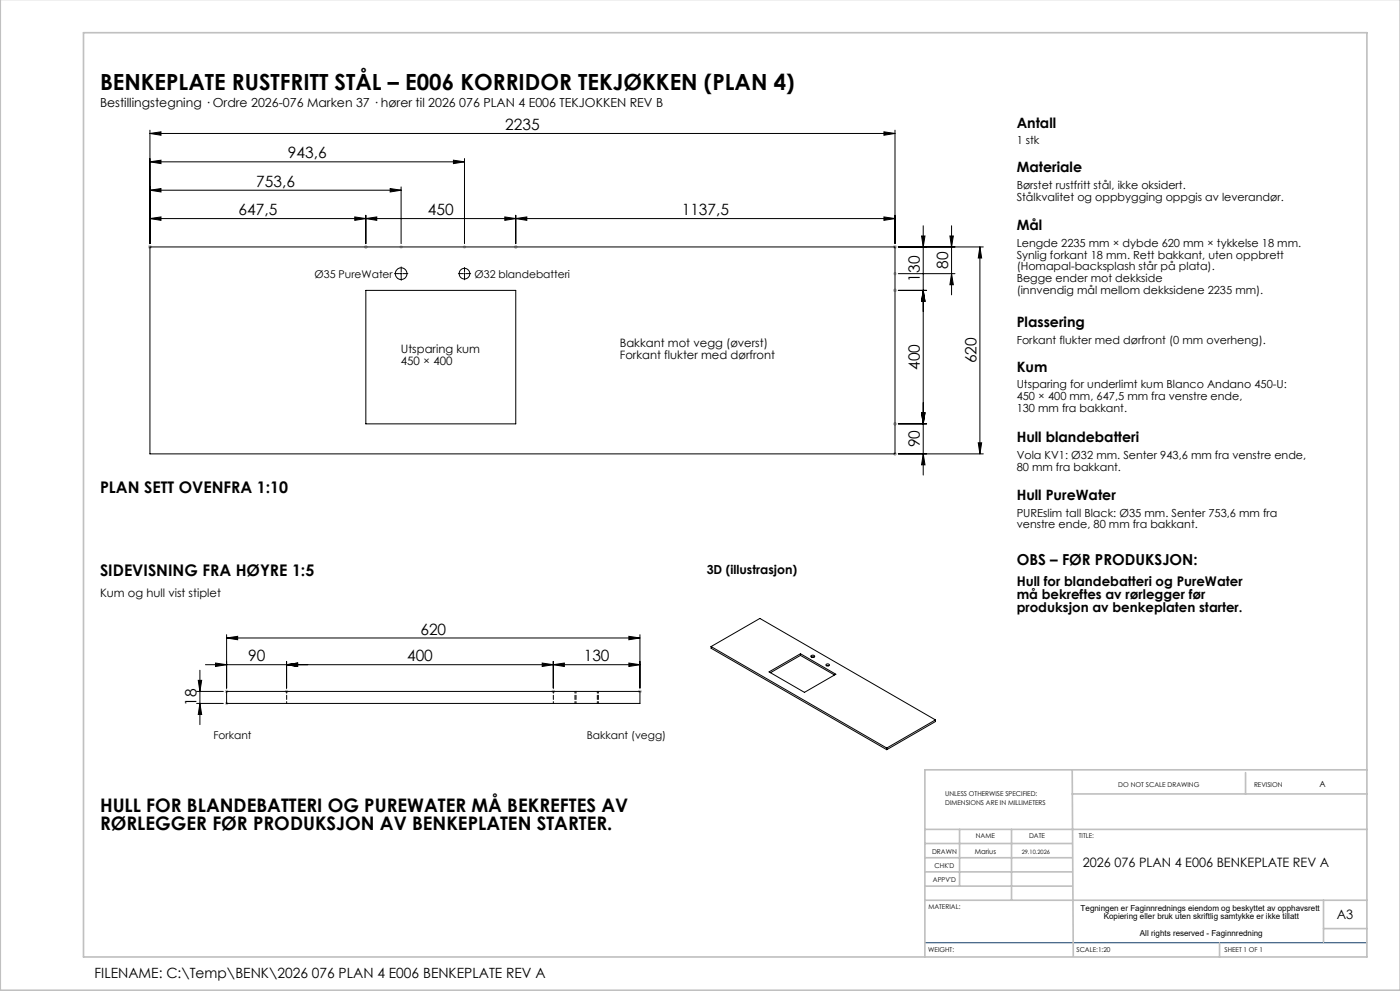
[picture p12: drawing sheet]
<svg xmlns="http://www.w3.org/2000/svg" width="420mm" height="297mm" viewBox="0 0 420 297" stroke-linecap="round" stroke-linejoin="round" font-family="sans-serif">
<defs><g id="words">
<text font-size="6.7" x="30" y="27">BENKEPLATE RUSTFRITT STÅL – E006 KORRIDOR TEKJØKKEN (PLAN 4)</text>
<g font-size="5.6">
<text x="30" y="243.2">HULL FOR BLANDEBATTERI OG PUREWATER MÅ BEKREFTES AV</text>
<text x="30" y="248.6">RØRLEGGER FØR PRODUKSJON AV BENKEPLATEN STARTER.</text>
</g>
<g font-size="4.8">
<text x="30" y="147.6">PLAN SETT OVENFRA 1:10</text>
<text x="30" y="172.6">SIDEVISNING FRA HØYRE 1:5</text>
</g>
<g font-size="4.7">
<text x="151.6" y="39">2235</text>
<text x="86.4" y="47.5">943,6</text>
<text x="76.9" y="56">753,6</text>
<text x="71.6" y="64.5">647,5</text>
<text x="128.4" y="64.5">450</text>
<text x="204.5" y="64.5">1137,5</text>
<text x="284.5" y="80.6" transform="rotate(-90 284.5 80.6)">80</text>
<text x="276" y="84.4" transform="rotate(-90 276 84.4)">130</text>
<text x="276" y="110.9" transform="rotate(-90 276 110.9)">400</text>
<text x="293" y="108.9" transform="rotate(-90 293 108.9)">620</text>
<text x="276" y="134.1" transform="rotate(-90 276 134.1)">90</text>
<text x="126.1" y="190.2">620</text>
<text x="74.4" y="198.2">90</text>
<text x="122.1" y="198.2">400</text>
<text x="175.1" y="198.2">130</text>
<text x="59" y="211.6" transform="rotate(-90 59 211.6)">18</text>
</g>
<text font-size="4.5" x="305" y="169.3">OBS – FØR PRODUKSJON:</text>
<g font-size="4.3">
<text x="305" y="38.3">Antall</text>
<text x="305" y="51.7">Materiale</text>
<text x="305" y="69">Mål</text>
<text x="305" y="98">Plassering</text>
<text x="305" y="111.4">Kum</text>
<text x="305" y="132.6">Hull blandebatteri</text>
<text x="305" y="149.9">Hull PureWater</text>
</g>
<text font-size="4.2" x="28.4" y="293.1">FILENAME: C:\Temp\BENK\2026 076 PLAN 4 E006 BENKEPLATE REV A</text>
<g font-size="4">
<text x="305" y="175.5">Hull for blandebatteri og PureWater</text>
<text x="305" y="179.5">må bekreftes av rørlegger før</text>
<text x="305" y="183.5">produksjon av benkeplaten starter.</text>
</g>
<g font-size="3.9">
<text x="324.9" y="259.9">2026 076 PLAN 4 E006 BENKEPLATE REV A</text>
<text x="401" y="275.4">A3</text>
</g>
<g font-size="3.7">
<text x="30" y="32">Bestillingstegning · Ordre 2026-076 Marken 37 · hører til 2026 076 PLAN 4 E006 TEKJOKKEN REV B</text>
<text x="212" y="172">3D (illustrasjon)</text>
</g>
<g font-size="3.5">
<text x="120.2" y="105.8">Utsparing kum</text>
<text x="185.9" y="103.8">Bakkant mot vegg (øverst)</text>
<text x="185.9" y="107.4">Forkant flukter med dørfront</text>
<text x="120.2" y="109.4">450 × 400</text>
<text x="30" y="178.8">Kum og hull vist stiplet</text>
</g>
<g font-size="3.3">
<text x="305" y="43.3">1 stk</text>
<text x="305" y="56.7">Børstet rustfritt stål, ikke oksidert.</text>
<text x="305" y="60.2">Stålkvalitet og oppbygging oppgis av leverandør.</text>
<text x="305" y="74">Lengde 2235 mm × dybde 620 mm × tykkelse 18 mm.</text>
<text x="305" y="77.5">Synlig forkant 18 mm. Rett bakkant, uten oppbrett</text>
<text x="305" y="81">(Homapal-backsplash står på plata).</text>
<text x="305" y="84.5">Begge ender mot dekkside</text>
<text x="305" y="88">(innvendig mål mellom dekksidene 2235 mm).</text>
<text x="305" y="103">Forkant flukter med dørfront (0 mm overheng).</text>
<text x="305" y="116.4">Utsparing for underlimt kum Blanco Andano 450-U:</text>
<text x="305" y="119.9">450 × 400 mm, 647,5 mm fra venstre ende,</text>
<text x="305" y="123.4">130 mm fra bakkant.</text>
<text x="305" y="137.6">Vola KV1: Ø32 mm. Senter 943,6 mm fra venstre ende,</text>
<text x="305" y="141.1">80 mm fra bakkant.</text>
<text x="305" y="154.9">PUREslim tall Black: Ø35 mm. Senter 753,6 mm fra</text>
<text x="305" y="158.4">venstre ende, 80 mm fra bakkant.</text>
</g>
<g font-size="3.2">
<text x="94.4" y="83.2">Ø35 PureWater</text>
<text x="142.4" y="83.2">Ø32 blandebatteri</text>
<text x="64" y="221.5">Forkant</text>
<text x="176" y="221.5">Bakkant (vegg)</text>
</g>
<g font-size="2.5">
<text x="395.8" y="235.9">A</text>
<text x="324.2" y="273">Tegningen er Faginnrednings eiendom og beskyttet av opphavsrett</text>
<text x="331.1" y="275.4">Kopiering eller bruk uten skriftlig samtykke er ikke tillatt</text>
<text x="342" y="280.4">All rights reserved - Faginnredning</text>
</g>
<text font-size="2.1" x="292.4" y="255.9">Marius</text>
<g font-size="2">
<text x="283.6" y="238.6">UNLESS OTHERWISE SPECIFIED:</text>
<text x="335.5" y="235.8">DO NOT SCALE DRAWING</text>
<text x="376.2" y="236">REVISION</text>
<text x="283.6" y="241.1">DIMENSIONS ARE IN MILLIMETERS</text>
<text x="292.7" y="251.1">NAME</text>
<text x="308.7" y="251.1">DATE</text>
<text x="323.7" y="251.1">TITLE:</text>
<text x="279.6" y="255.9">DRAWN</text>
<text x="280.4" y="260.1">CHK'D</text>
<text x="279.9" y="264.4">APPV'D</text>
<text x="278.5" y="272.3">MATERIAL:</text>
<text x="278.5" y="285.3">WEIGHT:</text>
<text x="323" y="285.4">SCALE:1:20</text>
<text x="367.4" y="285.4">SHEET 1 OF 1</text>
</g>
<text font-size="1.8" x="306.5" y="255.9">29.10.2026</text>
</g></defs>
<g fill="none" stroke="#000" stroke-width=".3">
<path d="M45 39v34M265.2 39.5l3.3 .5-3.3 .5zM268.5 39v34M45 57l3.3-.5v1zM45 48.5l3.3-.5v1zM45 40l3.3-.5v1zM45 57h75.3M45 48.5h94.3M45 40h223.5M117.1 56.5l3.2 .5-3.2 .5zM120.3 56v17M136 48l3.3 .5-3.3 .5z"/>
<path d="M139.3 47.5v25.5M45 74h223.5v62h-223.5zM45 65.5l3.3-.5v1zM45 65.5h223.5M106.4 65l3.3 .5-3.3 .5zM109.7 65.5l3.3-.5v1zM109.7 64.5v8.5M151.4 65l3.3 .5-3.3 .5zM154.7 65.5l3.3-.5v1zM154.7 64.5v8.5M265.2 65l3.3 .5-3.3 .5zM269.5 74h25.5"/>
<path d="M276.5 70.7h1l-.5 3.3zM277 67.7v74.7M285 70.7h1l-.5 3.3zM285.5 67.7v20.7M294 74l.5 3.3h-1zM294 74v62M109.7 87h45v40h-45zM120.1 82h.5M120.3 81.8v.5M139.1 82h.5M139.3 81.8v.5M269.5 82h17"/>
<path d="M269.5 87h8.5M277 87l.5 3.3h-1zM285.5 82l.5 3.3h-1zM269.5 127h8.5M269.5 136h25.5M276.5 123.7h1l-.5 3.3zM277 136l.5 3.3h-1zM293.5 132.7h1l-.5 3.3zM61.6 199.2h130.4M64.7 198.7l3.3 .5-3.3 .5zM68 191.2l3.3-.5v1zM68 190.2v16"/>
<path d="M68 191.2h124M86 199.2l3.3-.5v1zM86 198.2v8M162.7 198.7l3.3 .5-3.3 .5zM166 199.2l3.3-.5v1zM166 198.2v8M188.7 198.7l3.3 .5-3.3 .5zM188.7 190.7l3.3 .5-3.3 .5zM192 190.2v16M213.3 193.8l14.7-8.5 52.6 30.5M213.3 193.8l52.7 30.4M213.3 193.8v.5l52.7 30.4"/>
<path d="M240.1 195.9v.5M240.1 196.4l10.2 5.9M240.1 196.4l-9 5.2M243.3 196.5l.2-.1a.45 .45 0 0 1 .6-.1 .45 .45 0 0 1 .1 .6 .5 .5 0 0 1-.6 .1 .5 .5 0 0 1-.3-.5zM243.4 197h.8M247.9 199.1l.1-.1a.39 .39 0 0 1 .6-.1 .39 .39 0 0 1 0 .6 .44 .44 0 0 1-.5 .1 .44 .44 0 0 1-.2-.5zM248 199.5h.6M59 210.8h8M59 207.2h8M59.5 203.9h1l-.5 3.3zM60 200.9v16.3M60 210.8l.5 3.3h-1z"/>
<path d="M68 207.2h124v3.6h-124zM230.7 201.4l9.4-5.5 10.7 6.2-9.5 5.4zM280.6 215.8l-14.6 8.4M280.6 215.8v.4l-14.6 8.5M266 224.2v.5"/>
<circle cx="120.3" cy="82" r="1.75"/>
<circle cx="139.3" cy="82" r="1.59"/>
</g>
<g fill="none" stroke="#c0c0c0" stroke-width=".3">
<path d="M44.5 74h1M44.6 73.7l.7 .7M45 73.5v1M45.3 73.7l-.7 .7M109.2 74h1M109.4 73.7l.7 .7M109.7 73.5v1M110.1 73.7l-.7 .7M119.8 74h1M120 73.7l.7 .7M120.3 73.5v1M120.7 73.7l-.7 .7"/>
<path d="M138.9 74h.9M139 73.7l.7 .7M139.3 73.5v1M139.7 73.7l-.7 .7M154.2 74h1M154.4 73.7l.7 .7M154.7 73.5v1M155.1 73.7l-.7 .7M268 74h1M268.1 73.7l.8 .7M268.5 73.5v1M268.9 73.7l-.8 .7"/>
<path d="M268 87h1M268 82h1M268.1 86.7l.8 .7M268.1 81.7l.8 .7M268.5 81.5v1M268.5 86.5v1M268.9 86.7l-.8 .7M268.9 81.7l-.8 .7M268 127h1M268 136h1M268.1 126.7l.8 .7M268.1 135.7l.8 .7"/>
<path d="M268.5 126.5v1M268.5 135.5v1M268.9 126.7l-.8 .7M268.9 135.7l-.8 .7M67.5 207.2h1M67.5 210.8h1M67.6 206.9l.7 .7M67.6 210.5l.7 .7M68 206.7v1M68 210.3v1M68.3 206.9l-.7 .7M68.3 210.5l-.7 .7"/>
<path d="M85.5 207.2h1M85.6 206.9l.7 .7M86 206.7v1M86.3 206.9l-.7 .7M165.5 207.2h1M165.6 206.9l.7 .7M166 206.7v1M166.3 206.9l-.7 .7M191.5 207.2h1M191.6 206.9l.7 .7M192 206.7v1M192.3 206.9l-.7 .7"/>
</g>
<path d="M119.9 82h-1.5M120.4 81.5v-1.5M120.4 82.5v1.5M120.9 82h1.5M138.9 82h-1.4M139.4 81.5v-1.3M139.4 82.5v1.4M139.9 82h1.3" fill="none" stroke="#000" stroke-width=".3" stroke-dasharray="15.2 1.3 1.3 1.3"/>
<path d="M277.5 282.5h132.6" fill="none" stroke="#004080" stroke-width=".3"/>
<g fill="none" stroke="#c0c0c0" stroke-width=".5">
<path d="M.1 -.1v296.9h419.9M25 9.8h385.1v277h-385.1zM321.7 230.7l.3 55.8M321.7 237.9h88.4M373.7 231.6v6.3M410.1 230.7h-132.6v56M277.5 248.6h132.6M277.5 257.1h44.2M277.5 252.8h44.2M287.9 248.6v17M303.5 248.6v21.2M277.5 265.6h44.2"/>
<path d="M277.5 261.3h44.2M277.5 269.8h132.6M397.1 269.8v12.7M397.1 278.3h13M365.9 282.5v4.3"/>
</g>
<g fill="#000">
<path d="M45 65.5l3.3-.5v1zM106.4 65l3.3 .5-3.3 .5zM109.7 65.5l3.3-.5v1zM151.4 65l3.3 .5-3.3 .5zM154.7 65.5l3.3-.5v1zM265.2 65l3.3 .5-3.3 .5zM45 57l3.3-.5v1zM117.1 56.5l3.2 .5-3.2 .5zM45 48.5l3.3-.5v1zM136 48l3.3 .5-3.3 .5zM45 40l3.3-.5v1zM265.2 39.5l3.3 .5-3.3 .5z"/>
<path d="M276.5 70.7h1l-.5 3.3zM277 87l.5 3.3h-1zM277 87l.5 3.3h-1zM276.5 123.7h1l-.5 3.3zM276.5 123.7h1l-.5 3.3zM277 136l.5 3.3h-1zM285 70.7h1l-.5 3.3zM285.5 82l.5 3.3h-1zM294 74l.5 3.3h-1zM293.5 132.7h1l-.5 3.3z"/>
<path d="M188.7 198.7l3.3 .5-3.3 .5zM166 199.2l3.3-.5v1zM162.7 198.7l3.3 .5-3.3 .5zM86 199.2l3.3-.5v1zM86 199.2l3.3-.5v1zM64.7 198.7l3.3 .5-3.3 .5zM188.7 190.7l3.3 .5-3.3 .5zM68 191.2l3.3-.5v1z"/>
<path d="M60 210.8l.5 3.3h-1zM59.5 203.9h1l-.5 3.3z"/>
</g>
<path d="M86 207.2v3.6M166 207.2v3.6M172.5 207.2v3.6M172.8 207.2v3.6M179.2 210.8v-3.6M179.5 210.8v-3.6" fill="none" stroke="#000" stroke-width=".3" stroke-dasharray="1.3 .6" stroke-dashoffset=".7"/>
<use href="#words"/>
</svg>
